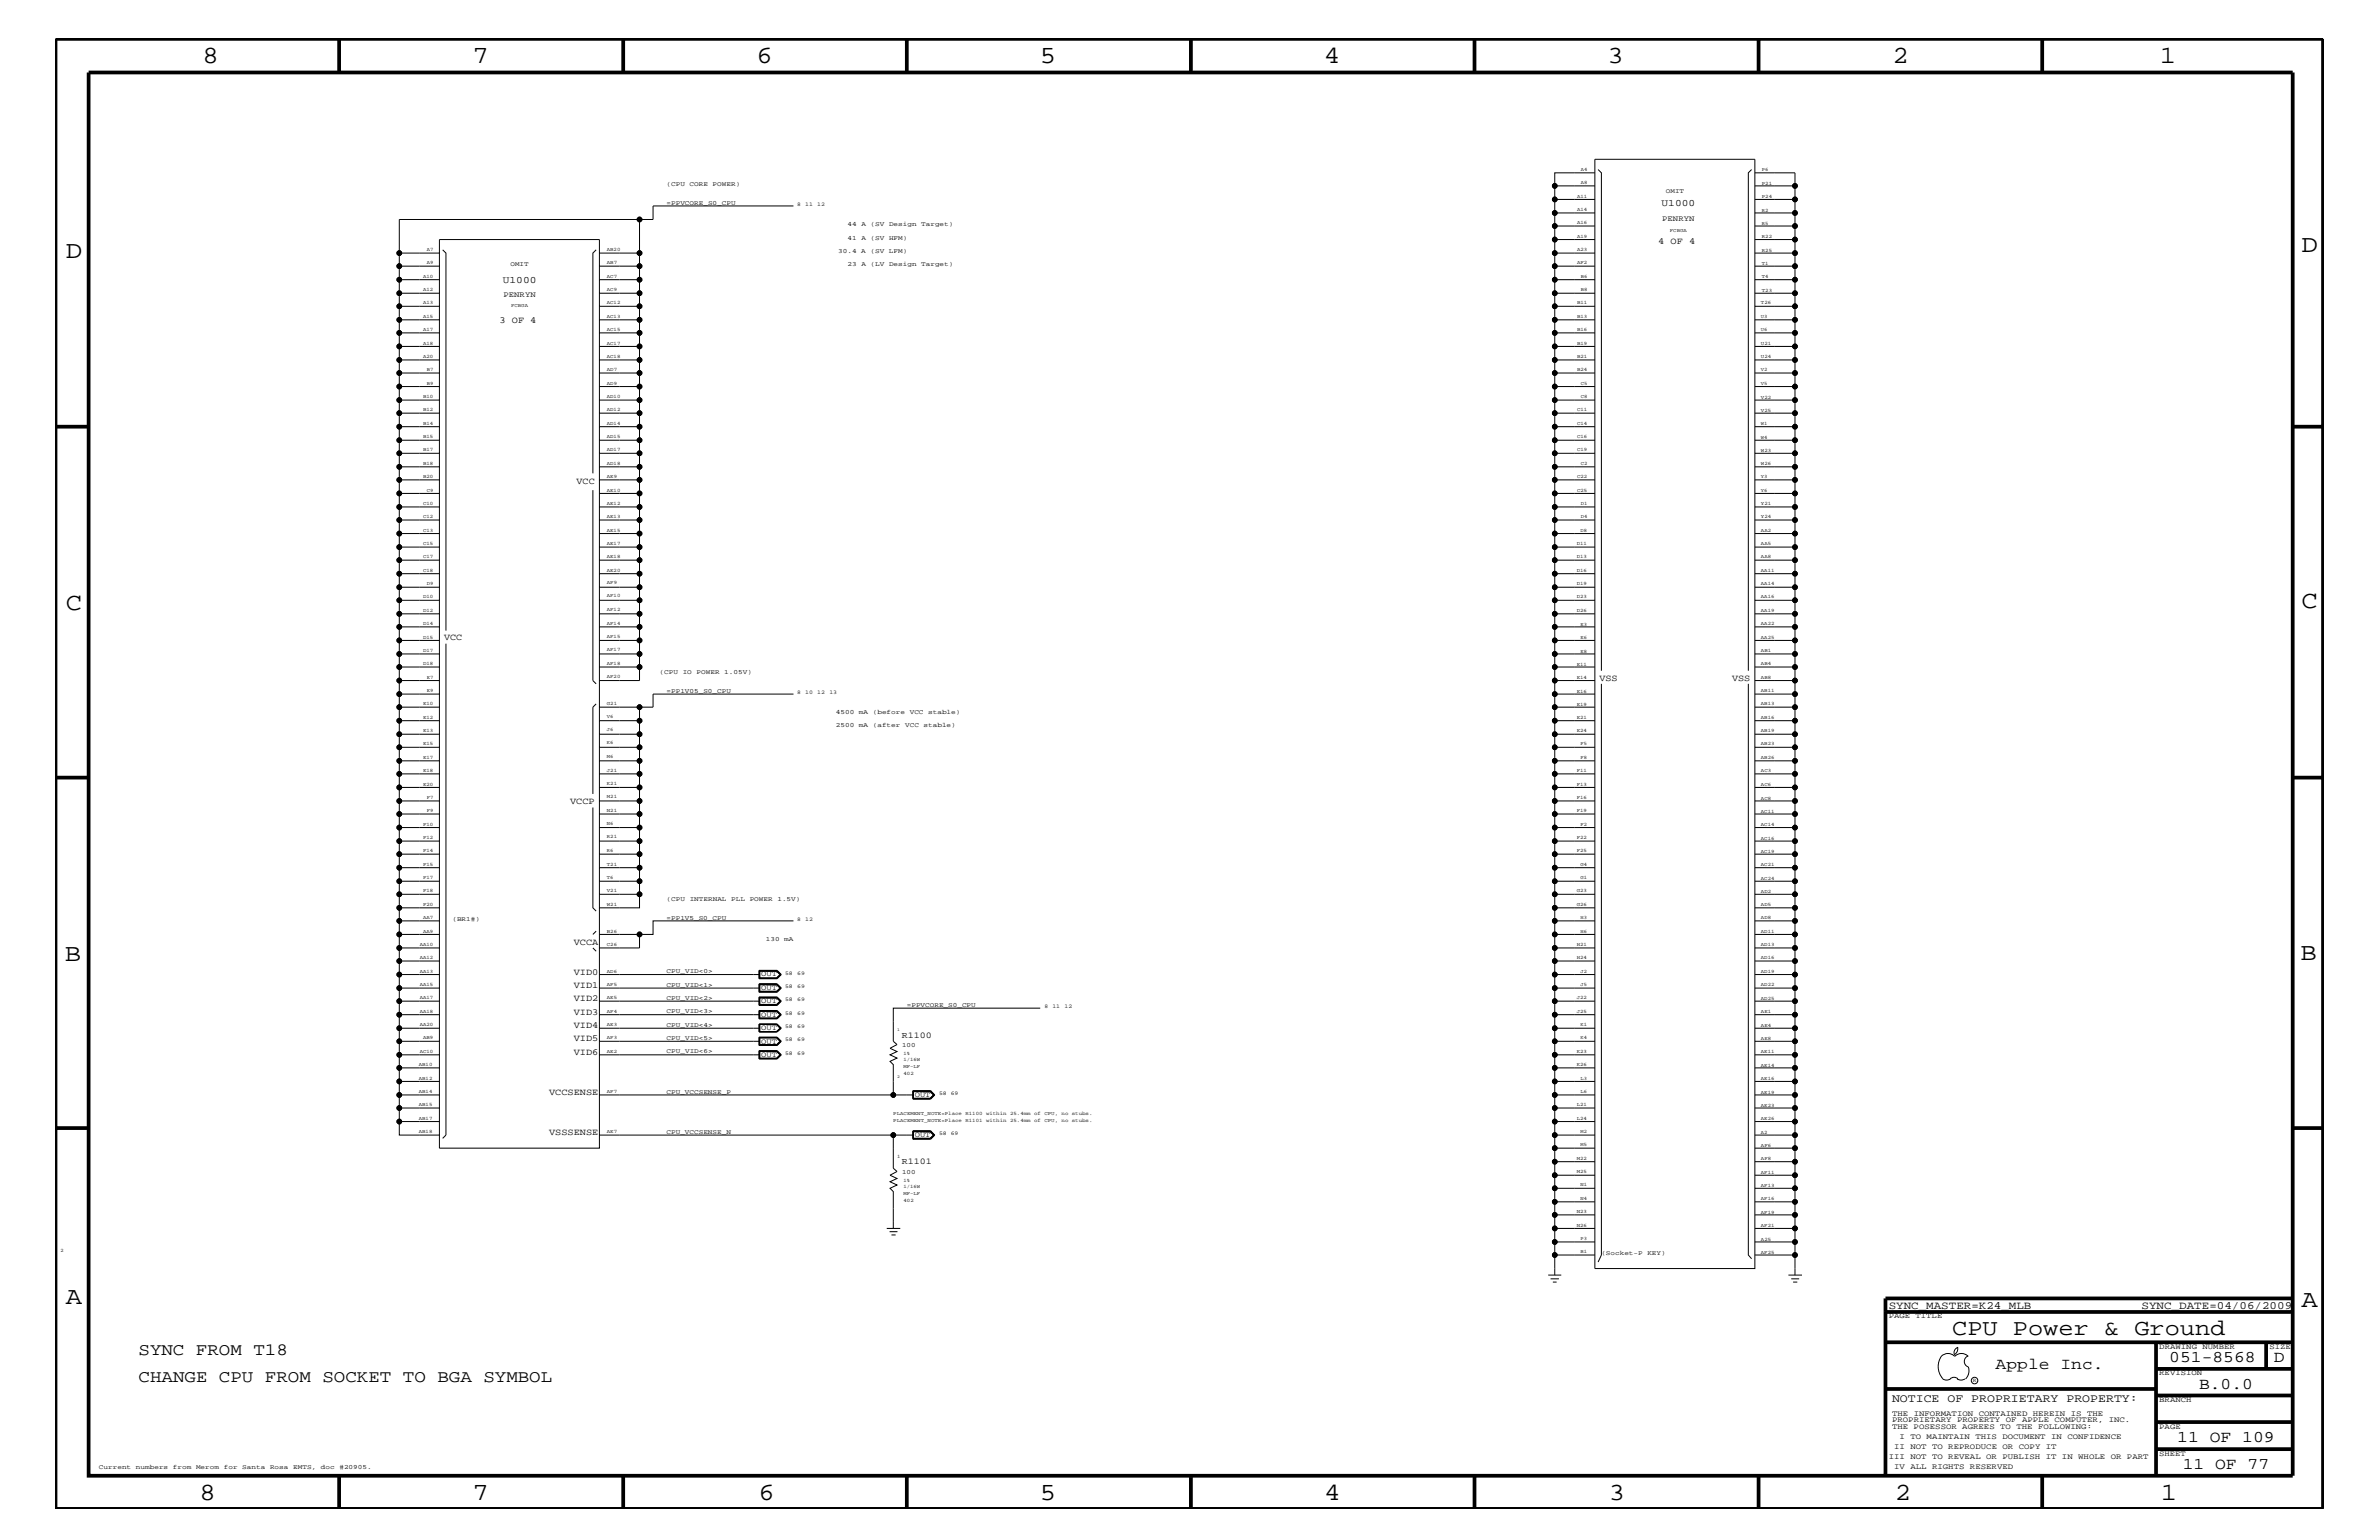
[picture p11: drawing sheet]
<svg xmlns="http://www.w3.org/2000/svg" width="432mm" height="279mm" viewBox="0 0 432 279" stroke-linecap="round" stroke-linejoin="round" font-family="sans-serif">
<defs><g id="words">
<g font-size="4.5">
<text x="36.7" y="11.5">8</text>
<text x="85.8" y="11.5">7</text>
<text x="137.3" y="11.5">6</text>
<text x="188.7" y="11.5">5</text>
<text x="240.3" y="11.5">4</text>
<text x="291.8" y="11.5">3</text>
<text x="343.5" y="11.5">2</text>
<text x="392" y="11.5">1</text>
<text x="11.9" y="46.8">D</text>
<text x="417.7" y="45.7">D</text>
<text x="11.9" y="110.6">C</text>
<text x="417.7" y="110.3">C</text>
<text x="11.8" y="174.3">B</text>
<text x="417.6" y="174.2">B</text>
<text x="11.9" y="236.7">A</text>
<text x="417.7" y="237.1">A</text>
<text x="36.2" y="272.1">8</text>
<text x="85.8" y="272.1">7</text>
<text x="137.7" y="272.1">6</text>
<text x="188.7" y="272.1">5</text>
<text x="240.4" y="272.1">4</text>
<text x="292" y="272.1">3</text>
<text x="343.9" y="272.1">2</text>
<text x="392.2" y="272.1">1</text>
</g>
<text font-size="4.1" x="354.3" y="242.3">CPU Power &amp; Ground</text>
<g font-size="3.1">
<text x="25.1" y="245.9">SYNC FROM T18</text>
<text x="25.1" y="250.7">CHANGE CPU FROM SOCKET TO BGA SYMBOL</text>
</g>
<g font-size="3">
<text x="362.2" y="248.4">Apple Inc.</text>
<text x="393.7" y="247.1">051-8568</text>
<text x="399.2" y="252">B.0.0</text>
<text x="412.7" y="247.1">D</text>
<text x="395.2" y="261.6">11 OF 109</text>
<text x="396.2" y="266.6">11 OF 77</text>
</g>
<text font-size="2.1" x="343.4" y="254.4">NOTICE OF PROPRIETARY PROPERTY:</text>
<g font-size="2">
<text x="342.8" y="237.4">SYNC_MASTER=K24_MLB</text>
<text x="388.7" y="237.4">SYNC_DATE=04/06/2009</text>
</g>
<g font-size="1.8">
<text x="301.6" y="37.5">U1000</text>
<text x="91.3" y="51.4">U1000</text>
</g>
<g font-size="1.7">
<text x="301" y="44.2">4 OF 4</text>
<text x="90.7" y="58.6">3 OF 4</text>
<text x="104.6" y="87.7">VCC</text>
<text x="80.6" y="116.2">VCC</text>
<text x="290.3" y="123.5">VSS</text>
<text x="314.4" y="123.5">VSS</text>
<text x="103.5" y="145.9">VCCP</text>
<text x="104.1" y="171.4">VCCA</text>
<text x="104.1" y="176.8">VID0</text>
<text x="104.1" y="179.3">VID1</text>
<text x="104.1" y="181.6">VID2</text>
<text x="104.1" y="184.1">VID3</text>
<text x="104.1" y="186.5">VID4</text>
<text x="104.1" y="188.9">VID5</text>
<text x="104.1" y="191.4">VID6</text>
<text x="99.7" y="198.7">VCCSENSE</text>
<text x="99.7" y="205.9">VSSSENSE</text>
</g>
<g font-size="1.6">
<text x="163.7" y="188.2">R1100</text>
<text x="163.7" y="211.3">R1101</text>
</g>
<g font-size="1.4">
<text x="301.7" y="40.1">PENRYN</text>
<text x="91.4" y="53.9">PENRYN</text>
<text x="138.2" y="177.2">OUT</text>
<text x="138.2" y="179.6">OUT</text>
<text x="138.2" y="182.1">OUT</text>
<text x="138.2" y="184.4">OUT</text>
<text x="138.2" y="186.9">OUT</text>
<text x="138.2" y="189.3">OUT</text>
<text x="138.2" y="191.7">OUT</text>
<text x="166" y="199">OUT</text>
<text x="166" y="206.3">OUT</text>
<text x="342.8" y="239.2">PAGE TITLE</text>
<text x="391.9" y="244.7">DRAWING NUMBER</text>
<text x="411.9" y="244.7">SIZE</text>
<text x="391.9" y="249.5">REVISION</text>
<text x="343.4" y="256.8">THE INFORMATION CONTAINED HEREIN IS THE</text>
<text x="391.9" y="254.4">BRANCH</text>
<text x="343.4" y="259.3">THE POSESSOR AGREES TO THE FOLLOWING:</text>
<text x="343.4" y="258">PROPRIETARY PROPERTY OF APPLE COMPUTER, INC.</text>
<text x="343.8" y="262.9">II NOT TO REPRODUCE OR COPY IT</text>
<text x="344.8" y="261.1">I TO MAINTAIN THIS DOCUMENT IN CONFIDENCE</text>
<text x="391.9" y="259.3">PAGE</text>
<text x="342.8" y="264.7">III NOT TO REVEAL OR PUBLISH IT IN WHOLE OR PART</text>
<text x="343.8" y="266.6">IV ALL RIGHTS RESERVED</text>
<text x="391.9" y="264.1">SHEET</text>
</g>
<g font-size="1.2">
<text x="121" y="33.7">(CPU</text>
<text x="125.2" y="33.7">CORE</text>
<text x="129.3" y="33.7">POWER)</text>
<text x="302.4" y="35">OMIT</text>
<text x="121" y="37.2">=PPVCORE_S0_CPU</text>
<text x="153.8" y="41">44</text>
<text x="156.3" y="41">A</text>
<text x="158" y="41">(SV Design</text>
<text x="167.2" y="41">Target)</text>
<text x="152.1" y="45.9">30.4</text>
<text x="153.8" y="43.5">41</text>
<text x="156.3" y="45.9">A</text>
<text x="156.3" y="43.5">A</text>
<text x="158" y="45.9">(SV LFM)</text>
<text x="158" y="43.5">(SV HFM)</text>
<text x="92.7" y="48.3">OMIT</text>
<text x="153.8" y="48.3">23</text>
<text x="156.3" y="48.3">A</text>
<text x="158" y="48.3">(LV Design</text>
<text x="167.2" y="48.3">Target)</text>
<text x="119.7" y="122.3">(CPU</text>
<text x="121" y="125.7">=PP1V05_S0_CPU</text>
<text x="123.9" y="122.3">IO</text>
<text x="126.4" y="122.3">POWER</text>
<text x="131.5" y="122.3">1.05V)</text>
<text x="151.7" y="129.6">4500</text>
<text x="151.7" y="131.9">2500</text>
<text x="155.9" y="129.6">mA</text>
<text x="155.9" y="131.9">mA</text>
<text x="158.4" y="129.6">(before</text>
<text x="158.4" y="131.9">(after</text>
<text x="164.3" y="131.9">VCC</text>
<text x="165.1" y="129.6">VCC</text>
<text x="167.6" y="131.9">stable)</text>
<text x="168.5" y="129.6">stable)</text>
<text x="82.1" y="167.1">(BR1#)</text>
<text x="121" y="163.5">(CPU</text>
<text x="121" y="166.9">=PP1V5_S0_CPU</text>
<text x="125.2" y="163.5">INTERNAL</text>
<text x="132.7" y="163.5">PLL</text>
<text x="136.1" y="163.5">POWER</text>
<text x="141.1" y="163.5">1.5V)</text>
<text x="139" y="170.7">130</text>
<text x="142.4" y="170.7">mA</text>
<text x="121" y="179">CPU_VID&lt;1&gt;</text>
<text x="121" y="176.6">CPU_VID&lt;0&gt;</text>
<text x="121" y="183.8">CPU_VID&lt;3&gt;</text>
<text x="121" y="181.4">CPU_VID&lt;2&gt;</text>
<text x="164.6" y="182.7">=PPVCORE_S0_CPU</text>
<text x="121" y="191.1">CPU_VID&lt;6&gt;</text>
<text x="121" y="188.7">CPU_VID&lt;5&gt;</text>
<text x="121" y="186.3">CPU_VID&lt;4&gt;</text>
<text x="163.7" y="190">100</text>
<text x="121" y="198.4">CPU_VCCSENSE_P</text>
<text x="121" y="205.7">CPU_VCCSENSE_N</text>
<text x="163.7" y="213">100</text>
<text x="290.7" y="227.7">(Socket-P</text>
<text x="299" y="227.7">KEY)</text>
<text x="17.9" y="266.6">Current</text>
<text x="24.7" y="266.6">numbers</text>
<text x="31.4" y="266.6">from</text>
<text x="35.6" y="266.6">Merom</text>
<text x="40.6" y="266.6">for</text>
<text x="44" y="266.6">Santa</text>
<text x="49" y="266.6">Rosa</text>
<text x="53.2" y="266.6">EMTS,</text>
<text x="58.2" y="266.6">doc</text>
<text x="61.6" y="266.6">#20905.</text>
</g>
<g font-size="1">
<text x="144.7" y="37.4">8</text>
<text x="146.1" y="37.4">11</text>
<text x="148.3" y="37.4">12</text>
<text x="144.7" y="125.9">8</text>
<text x="146.1" y="125.9">10</text>
<text x="148.3" y="125.9">12</text>
<text x="150.5" y="125.9">13</text>
<text x="144.7" y="167.1">8</text>
<text x="146.1" y="167.1">12</text>
<text x="142.5" y="176.8">58</text>
<text x="142.5" y="179.3">58</text>
<text x="144.7" y="176.8">69</text>
<text x="144.7" y="179.3">69</text>
<text x="142.5" y="181.6">58</text>
<text x="142.5" y="184.1">58</text>
<text x="144.7" y="181.6">69</text>
<text x="144.7" y="184.1">69</text>
<text x="189.6" y="182.9">8</text>
<text x="191" y="182.9">11</text>
<text x="193.2" y="182.9">12</text>
<text x="142.5" y="186.5">58</text>
<text x="142.5" y="188.9">58</text>
<text x="142.5" y="191.4">58</text>
<text x="144.7" y="186.5">69</text>
<text x="144.7" y="188.9">69</text>
<text x="144.7" y="191.4">69</text>
<text x="170.4" y="198.7">58 69</text>
<text x="170.4" y="205.9">58 69</text>
<text x="358.1" y="250.7">R</text>
</g>
<g font-size=".9">
<text x="286.3" y="35.8">A11</text>
<text x="286.9" y="31">A4</text>
<text x="286.9" y="33.4">A8</text>
<text x="319.8" y="31.1">P6</text>
<text x="319.8" y="33.6">P21</text>
<text x="319.8" y="35.9">P24</text>
<text x="286.3" y="38.2">A14</text>
<text x="286.3" y="40.7">A16</text>
<text x="319.8" y="38.4">R2</text>
<text x="319.8" y="40.8">R5</text>
<text x="77.5" y="45.5">A7</text>
<text x="77.5" y="47.9">A9</text>
<text x="110.2" y="47.9">AB7</text>
<text x="110.2" y="45.5">AB20</text>
<text x="286.3" y="43.1">A19</text>
<text x="286.3" y="47.9">AF2</text>
<text x="286.3" y="45.5">A23</text>
<text x="303.1" y="42.1">FCBGA</text>
<text x="319.8" y="43.2">R22</text>
<text x="319.8" y="45.7">R25</text>
<text x="76.8" y="50.4">A10</text>
<text x="76.8" y="52.8">A12</text>
<text x="110.2" y="50.4">AC7</text>
<text x="110.2" y="52.8">AC9</text>
<text x="286.9" y="52.8">B8</text>
<text x="286.9" y="50.4">B6</text>
<text x="319.8" y="48">T1</text>
<text x="319.8" y="52.9">T23</text>
<text x="319.8" y="50.5">T4</text>
<text x="76.8" y="55.2">A13</text>
<text x="76.8" y="57.7">A15</text>
<text x="92.8" y="55.7">FCBGA</text>
<text x="110.2" y="55.2">AC12</text>
<text x="110.2" y="57.7">AC13</text>
<text x="286.3" y="55.2">B11</text>
<text x="286.3" y="57.7">B13</text>
<text x="319.6" y="55.2">T26</text>
<text x="319.6" y="57.7">U3</text>
<text x="76.8" y="60.1">A17</text>
<text x="76.8" y="62.5">A18</text>
<text x="76.8" y="64.9">A20</text>
<text x="110.2" y="60.1">AC15</text>
<text x="110.2" y="62.5">AC17</text>
<text x="110.2" y="64.9">AC18</text>
<text x="286.3" y="60.1">B16</text>
<text x="286.3" y="64.9">B21</text>
<text x="286.3" y="62.5">B19</text>
<text x="319.6" y="60.1">U6</text>
<text x="319.6" y="62.5">U21</text>
<text x="319.6" y="64.9">U24</text>
<text x="77.5" y="67.3">B7</text>
<text x="77.5" y="69.8">B9</text>
<text x="110.2" y="67.3">AD7</text>
<text x="110.2" y="69.8">AD9</text>
<text x="286.3" y="67.3">B24</text>
<text x="286.9" y="69.8">C5</text>
<text x="319.6" y="67.3">V2</text>
<text x="319.6" y="69.8">V5</text>
<text x="76.8" y="77.1">B14</text>
<text x="76.8" y="74.6">B12</text>
<text x="76.8" y="72.2">B10</text>
<text x="110.2" y="72.2">AD10</text>
<text x="110.2" y="74.6">AD12</text>
<text x="110.2" y="77.1">AD14</text>
<text x="286.3" y="74.6">C11</text>
<text x="286.3" y="77.1">C14</text>
<text x="286.9" y="72.2">C8</text>
<text x="319.6" y="72.3">V22</text>
<text x="319.6" y="74.7">V25</text>
<text x="319.6" y="77.2">W1</text>
<text x="76.8" y="79.4">B15</text>
<text x="76.8" y="81.9">B17</text>
<text x="110.2" y="79.4">AD15</text>
<text x="110.2" y="81.9">AD17</text>
<text x="286.3" y="79.4">C16</text>
<text x="286.3" y="81.9">C19</text>
<text x="319.6" y="79.6">W4</text>
<text x="319.6" y="82">W23</text>
<text x="76.8" y="86.7">B20</text>
<text x="76.8" y="84.4">B18</text>
<text x="77.5" y="89.2">C9</text>
<text x="110.2" y="84.4">AD18</text>
<text x="110.2" y="86.7">AE9</text>
<text x="110.2" y="89.2">AE10</text>
<text x="286.3" y="89.2">C25</text>
<text x="286.3" y="86.7">C22</text>
<text x="286.9" y="84.4">C2</text>
<text x="319.6" y="84.4">W26</text>
<text x="319.6" y="86.7">Y3</text>
<text x="319.6" y="89.2">Y6</text>
<text x="76.8" y="91.6">C10</text>
<text x="76.8" y="94">C12</text>
<text x="110.2" y="91.6">AE12</text>
<text x="110.2" y="94">AE13</text>
<text x="286.9" y="94">D4</text>
<text x="286.9" y="91.6">D1</text>
<text x="319.6" y="91.6">Y21</text>
<text x="319.6" y="94">Y24</text>
<text x="76.8" y="98.8">C15</text>
<text x="76.8" y="101.3">C17</text>
<text x="76.8" y="96.5">C13</text>
<text x="110.2" y="96.5">AE15</text>
<text x="110.2" y="98.8">AE17</text>
<text x="110.2" y="101.3">AE18</text>
<text x="286.2" y="98.8">D11</text>
<text x="286.2" y="101.3">D13</text>
<text x="286.9" y="96.5">D8</text>
<text x="319.6" y="96.5">AA2</text>
<text x="319.6" y="98.8">AA5</text>
<text x="319.6" y="101.3">AA8</text>
<text x="76.8" y="103.7">C18</text>
<text x="77.5" y="106.1">D9</text>
<text x="110.2" y="103.7">AE20</text>
<text x="110.2" y="106">AF9</text>
<text x="286.2" y="103.7">D16</text>
<text x="286.2" y="106.1">D19</text>
<text x="319.6" y="103.7">AA11</text>
<text x="319.6" y="106.1">AA14</text>
<text x="76.8" y="111">D12</text>
<text x="76.8" y="113.4">D14</text>
<text x="76.8" y="108.6">D10</text>
<text x="110.2" y="108.4">AF10</text>
<text x="110.2" y="110.9">AF12</text>
<text x="110.2" y="113.3">AF14</text>
<text x="286.2" y="111">D26</text>
<text x="286.2" y="108.6">D23</text>
<text x="286.9" y="113.6">E3</text>
<text x="319.6" y="108.6">AA16</text>
<text x="319.6" y="111">AA19</text>
<text x="319.6" y="113.4">AA22</text>
<text x="76.8" y="115.9">D15</text>
<text x="76.8" y="118.2">D17</text>
<text x="110.2" y="115.7">AF15</text>
<text x="110.2" y="118.1">AF17</text>
<text x="286.9" y="115.9">E6</text>
<text x="286.9" y="118.4">E8</text>
<text x="319.6" y="115.9">AA25</text>
<text x="319.6" y="118.2">AB1</text>
<text x="76.8" y="120.7">D18</text>
<text x="77.5" y="123.1">E7</text>
<text x="77.5" y="125.5">E9</text>
<text x="110.2" y="120.6">AF18</text>
<text x="110.2" y="123">AF20</text>
<text x="286.2" y="120.8">E11</text>
<text x="286.2" y="123.2">E14</text>
<text x="286.2" y="125.7">E16</text>
<text x="319.6" y="120.7">AB4</text>
<text x="319.6" y="123.1">AB8</text>
<text x="319.6" y="125.5">AB11</text>
<text x="76.8" y="128">E10</text>
<text x="76.8" y="130.4">E12</text>
<text x="110.2" y="127.9">G21</text>
<text x="110.2" y="130.2">V6</text>
<text x="286.2" y="128">E19</text>
<text x="286.2" y="130.5">E21</text>
<text x="319.6" y="128">AB13</text>
<text x="319.6" y="130.4">AB16</text>
<text x="76.8" y="132.8">E13</text>
<text x="76.8" y="135.2">E15</text>
<text x="76.8" y="137.7">E17</text>
<text x="110.2" y="132.7">J6</text>
<text x="110.2" y="135.1">K6</text>
<text x="110.2" y="137.5">M6</text>
<text x="286.2" y="132.8">E24</text>
<text x="286.9" y="135.2">F5</text>
<text x="286.9" y="137.7">F8</text>
<text x="319.6" y="132.8">AB19</text>
<text x="319.6" y="135.2">AB23</text>
<text x="319.6" y="137.7">AB26</text>
<text x="76.8" y="140.1">E18</text>
<text x="76.8" y="142.5">E20</text>
<text x="110.2" y="140">J21</text>
<text x="110.2" y="142.4">K21</text>
<text x="286.2" y="140.1">F11</text>
<text x="286.2" y="142.5">F13</text>
<text x="319.6" y="140.1">AC3</text>
<text x="319.6" y="142.5">AC6</text>
<text x="76.8" y="149.8">F10</text>
<text x="77.5" y="144.9">F7</text>
<text x="77.5" y="147.3">F9</text>
<text x="110.2" y="144.8">M21</text>
<text x="110.2" y="147.3">N21</text>
<text x="110.2" y="149.6">N6</text>
<text x="286.2" y="144.9">F16</text>
<text x="286.2" y="147.3">F19</text>
<text x="286.9" y="149.8">F2</text>
<text x="319.6" y="145.1">AC8</text>
<text x="319.6" y="147.5">AC11</text>
<text x="319.6" y="149.9">AC14</text>
<text x="76.8" y="152.2">F12</text>
<text x="76.8" y="154.6">F14</text>
<text x="110.2" y="152.1">R21</text>
<text x="110.2" y="154.5">R6</text>
<text x="286.2" y="152.2">F22</text>
<text x="286.2" y="154.6">F25</text>
<text x="319.6" y="152.3">AC16</text>
<text x="319.6" y="154.7">AC19</text>
<text x="76.8" y="157.1">F15</text>
<text x="76.8" y="161.9">F18</text>
<text x="76.8" y="159.5">F17</text>
<text x="110.2" y="157.1">T21</text>
<text x="110.2" y="159.5">T6</text>
<text x="110.2" y="161.9">V21</text>
<text x="286.2" y="161.9">G23</text>
<text x="286.9" y="157.1">G4</text>
<text x="286.9" y="159.5">G1</text>
<text x="319.6" y="157.2">AC21</text>
<text x="319.6" y="159.6">AC24</text>
<text x="319.6" y="162">AD2</text>
<text x="76.8" y="164.4">F20</text>
<text x="76.8" y="166.7">AA7</text>
<text x="110.2" y="164.4">W21</text>
<text x="286.2" y="164.4">G26</text>
<text x="286.9" y="166.7">H3</text>
<text x="319.6" y="164.4">AD5</text>
<text x="319.6" y="166.7">AD8</text>
<text x="76.2" y="171.6">AA10</text>
<text x="76.8" y="169.2">AA9</text>
<text x="110.2" y="169.2">B26</text>
<text x="110.2" y="171.6">C26</text>
<text x="286.2" y="171.6">H21</text>
<text x="286.9" y="169.2">H6</text>
<text x="319.6" y="169.2">AD11</text>
<text x="319.6" y="171.6">AD13</text>
<text x="76.2" y="174">AA12</text>
<text x="76.2" y="176.5">AA13</text>
<text x="76.2" y="178.8">AA15</text>
<text x="110.2" y="176.5">AD6</text>
<text x="110.2" y="178.8">AF5</text>
<text x="286.2" y="174">H24</text>
<text x="286.9" y="176.5">J2</text>
<text x="286.9" y="178.8">J5</text>
<text x="319.6" y="174">AD16</text>
<text x="319.6" y="176.5">AD19</text>
<text x="319.6" y="178.8">AD22</text>
<text x="76.2" y="181.3">AA17</text>
<text x="76.2" y="183.8">AA18</text>
<text x="110.2" y="181.3">AE5</text>
<text x="110.2" y="183.8">AF4</text>
<text x="286.2" y="181.3">J22</text>
<text x="286.2" y="183.8">J25</text>
<text x="319.6" y="181.4">AD25</text>
<text x="319.6" y="183.8">AE1</text>
<text x="76.2" y="186.1">AA20</text>
<text x="76.2" y="191">AC10</text>
<text x="76.8" y="188.6">AB9</text>
<text x="110.2" y="186.1">AE3</text>
<text x="110.2" y="188.6">AF3</text>
<text x="110.2" y="191">AE2</text>
<text x="164" y="191.4">1%</text>
<text x="286.2" y="191">K23</text>
<text x="286.9" y="186.1">K1</text>
<text x="286.9" y="188.6">K4</text>
<text x="319.6" y="186.3">AE4</text>
<text x="319.6" y="188.7">AE8</text>
<text x="319.6" y="191.1">AE11</text>
<text x="76" y="193.4">AB10</text>
<text x="76" y="195.9">AB12</text>
<text x="164" y="192.6">1/16W</text>
<text x="164" y="195">402</text>
<text x="164" y="193.7">MF-LF</text>
<text x="286.2" y="193.4">K26</text>
<text x="286.9" y="195.9">L3</text>
<text x="319.6" y="193.6">AE14</text>
<text x="319.6" y="195.9">AE16</text>
<text x="76" y="198.2">AB14</text>
<text x="76" y="200.7">AB15</text>
<text x="76" y="203.1">AB17</text>
<text x="110.2" y="198.2">AF7</text>
<text x="162.1" y="203.5">PLACEMENT_NOTE=Place R1101 within 25.4mm of CPU, no stubs.</text>
<text x="162.1" y="202.3">PLACEMENT_NOTE=Place R1100 within 25.4mm of CPU, no stubs.</text>
<text x="286.2" y="200.7">L21</text>
<text x="286.2" y="203.1">L24</text>
<text x="286.9" y="198.2">L6</text>
<text x="319.6" y="198.4">AE19</text>
<text x="319.6" y="200.9">AE23</text>
<text x="319.6" y="203.2">AE26</text>
<text x="76" y="205.5">AB18</text>
<text x="110.2" y="205.5">AE7</text>
<text x="286.9" y="205.5">M2</text>
<text x="286.9" y="208">M5</text>
<text x="319.6" y="205.7">A2</text>
<text x="319.6" y="208.1">AF6</text>
<text x="162.8" y="210.2">1</text>
<text x="164" y="215.6">1/16W</text>
<text x="164" y="214.4">1%</text>
<text x="286.2" y="210.4">M22</text>
<text x="286.2" y="212.8">M25</text>
<text x="286.9" y="215.3">N1</text>
<text x="319.6" y="210.5">AF8</text>
<text x="319.6" y="213">AF11</text>
<text x="319.6" y="215.3">AF13</text>
<text x="164" y="218">402</text>
<text x="164" y="216.9">MF-LF</text>
<text x="286.2" y="220.1">N23</text>
<text x="286.9" y="217.7">N4</text>
<text x="319.6" y="217.8">AF16</text>
<text x="319.6" y="220.2">AF19</text>
<text x="11" y="227.1">2</text>
<text x="286.2" y="222.5">N26</text>
<text x="286.9" y="227.4">B1</text>
<text x="286.9" y="224.9">P3</text>
<text x="319.6" y="222.6">AF21</text>
<text x="319.6" y="225.1">A25</text>
<text x="319.6" y="227.5">AF25</text>
</g>
<g font-size=".8">
<text x="162.8" y="187.1">1</text>
<text x="162.8" y="195.6">2</text>
</g>
</g></defs>
<g fill="none" stroke="#000" stroke-width=".18">
<path d="M116.1 39.8v40.1M144 37.4h-25.5v2.4h-46v6.1M289.5 28.9h29v201.3h-29zM289.5 38.6h-7.3v2.4M289.5 36.2h-7.3v2.4M289.5 33.7h-7.3v2.5M289.5 31.4h-7.3v2.3M290.1 30.8l.6 .6v90.3M317.9 30.8l-.6 .6v90.3M318.5 31.4h7.3v199.9M318.5 36.2h7.3M318.5 33.7h7.3"/>
<path d="M318.5 38.6h7.3M79.8 43.5h29v164.8h-29zM79.8 58h-7.3v2.4M79.8 55.6h-7.3v2.4M79.8 53.2h-7.3v2.4M79.8 50.7h-7.3v2.5M79.8 48.3h-7.3v2.4M79.8 45.9h-7.3v2.4M80.3 45.3l.6 .6v68.5M108.2 45.3l-.6 .6v40M108.8 45.9h7.3M108.8 58h7.3"/>
<path d="M108.8 55.6h7.3M108.8 53.2h7.3M108.8 50.7h7.3M108.8 48.3h7.3M289.5 58h-7.3v2.4M289.5 55.6h-7.3v2.4M289.5 53.2h-7.3v2.4M289.5 50.7h-7.3v2.5M289.5 48.3h-7.3v2.4M289.5 45.9h-7.3v2.4M289.5 43.5h-7.3v2.4M289.5 41h-7.3v2.5"/>
<path d="M318.5 43.5h7.3M318.5 45.9h7.3M318.5 58h7.3M318.5 55.6h7.3M318.5 53.2h7.3M318.5 50.7h7.3M318.5 48.3h7.3M318.5 41h7.3M79.8 79.9h-7.3v2.3M79.8 77.4h-7.3v2.5M79.8 75h-7.3v2.4M79.8 72.6h-7.3v2.4"/>
<path d="M79.8 70.1h-7.3v2.5M79.8 67.7h-7.3v2.4M79.8 65.3h-7.3v2.4M79.8 62.9h-7.3v2.4M79.8 60.4h-7.3v2.5M108.8 67.7h7.3M108.8 65.3h7.3M108.8 62.9h7.3M108.8 79.9h7.3M108.8 77.4h7.3M108.8 75h7.3M108.8 72.6h7.3"/>
<path d="M108.8 70.1h7.3M108.8 60.4h7.3M116.1 79.9v2.3h-7.3M289.5 79.9h-7.3v2.3M289.5 77.4h-7.3v2.5M289.5 75h-7.3v2.4M289.5 72.6h-7.3v2.4M289.5 70.1h-7.3v2.5M289.5 67.7h-7.3v2.4M289.5 65.3h-7.3v2.4M289.5 62.9h-7.3v2.4M289.5 60.4h-7.3v2.5"/>
<path d="M318.5 67.7h7.3M318.5 65.3h7.3M318.5 62.9h7.3M318.5 79.9h7.3M318.5 77.4h7.3M318.5 75h7.3M318.5 72.6h7.3M318.5 70.1h7.3M318.5 60.4h7.3M79.8 99.3h-7.3v2.3M79.8 96.8h-7.3v2.5M79.8 94.3h-7.3v2.5"/>
<path d="M79.8 92h-7.3v2.3M79.8 89.5h-7.3v2.5M79.8 87.1h-7.3v2.4M79.8 84.7h-7.3v2.4M79.8 82.2h-7.3v2.5M107.6 88.9v34.6l.6 .6M108.8 84.7h7.3M108.8 89.5h7.3M108.8 94.3h7.3M108.8 99.3h7.3M116.1 84.7v2.4h-7.3M116.1 89.5v2.5h-7.3"/>
<path d="M116.1 94.3v2.5h-7.3M116.1 82.2v2.5M116.1 87.1v2.4M116.1 92v2.3M116.1 96.8v12.1M289.5 99.3h-7.3v2.3M289.5 96.8h-7.3v2.5M289.5 94.3h-7.3v2.5M289.5 92h-7.3v2.3M289.5 89.5h-7.3v2.5M289.5 87.1h-7.3v2.4M289.5 84.7h-7.3v2.4"/>
<path d="M289.5 82.2h-7.3v2.5M318.5 84.7h7.3M318.5 89.5h7.3M318.5 87.1h7.3M318.5 82.2h7.3M318.5 92h7.3M318.5 94.3h7.3M318.5 96.8h7.3M318.5 99.3h7.3M79.8 118.6h-7.3v2.4M79.8 116.2h-7.3v2.4M79.8 113.7h-7.3v2.5"/>
<path d="M79.8 111.4h-7.3v2.3M79.8 108.9h-7.3v2.5M79.8 106.5h-7.3v2.4M79.8 104.1h-7.3v2.4M79.8 101.6h-7.3v2.5M80.9 116.8v89.1l-.6 .6M108.8 106.5h7.3M108.8 118.6h7.3M108.8 116.2h7.3M108.8 113.7h7.3M108.8 108.9h7.3M108.8 104.1h7.3"/>
<path d="M108.8 101.6h7.3M116.1 108.9v2.5h-7.3M116.1 111.4v12.1h-7.3M289.5 118.6h-7.3v2.4M289.5 116.2h-7.3v2.4M289.5 113.7h-7.3v2.5M289.5 111.4h-7.3v2.3M289.5 108.9h-7.3v2.5M289.5 106.5h-7.3v2.4M289.5 104.1h-7.3v2.4M289.5 101.6h-7.3v2.5M318.5 106.5h7.3"/>
<path d="M318.5 118.6h7.3M318.5 116.2h7.3M318.5 113.7h7.3M318.5 111.4h7.3M318.5 108.9h7.3M318.5 104.1h7.3M318.5 101.6h7.3M79.8 138h-7.3v2.4M79.8 135.6h-7.3v2.4M79.8 133.2h-7.3v2.4M79.8 130.8h-7.3v2.4M79.8 128.3h-7.3v2.5"/>
<path d="M79.8 125.9h-7.3v2.4M79.8 123.5h-7.3v2.4M79.8 121h-7.3v2.5M108.2 127.7l-.6 .6v15.7M108.8 138h7.3v2.4M108.8 135.6h7.3v2.4M108.8 133.2h7.3v2.4M108.8 130.8h7.3v2.4M108.8 128.3h7.3v2.5M108.8 121h7.3M144 125.9h-25.5v2.4h-2.4M289.5 138h-7.3v2.4"/>
<path d="M289.5 135.6h-7.3v2.4M289.5 133.2h-7.3v2.4M289.5 130.8h-7.3v2.4M289.5 128.3h-7.3v2.5M289.5 125.9h-7.3v2.4M289.5 123.5h-7.3v2.4M289.5 121h-7.3v2.5M290.7 124.1v103.6l-.6 1.3M317.3 124.1v103.6l.6 .7M318.5 138h7.3M318.5 135.6h7.3M318.5 133.2h7.3"/>
<path d="M318.5 130.8h7.3M318.5 128.3h7.3M318.5 125.9h7.3M318.5 123.5h7.3M318.5 121h7.3M79.8 159.9h-7.3v2.3M79.8 157.4h-7.3v2.5M79.8 155h-7.3v2.4M79.8 152.6h-7.3v2.4M79.8 150.1h-7.3v2.5M79.8 147.7h-7.3v2.4M79.8 145.3h-7.3v2.4"/>
<path d="M79.8 142.9h-7.3v2.4M79.8 140.4h-7.3v2.5M107.6 146.5v18.2l.6 .6M108.8 159.9h7.3v2.3M108.8 157.4h7.3v2.5M108.8 155h7.3v2.4M108.8 147.7h7.3v4.9M108.8 142.9h7.3v4.8M108.8 152.6h7.3M108.8 150.1h7.3M108.8 145.3h7.3M108.8 140.4h7.3"/>
<path d="M116.1 140.4v2.5M116.1 152.6v2.4M289.5 159.9h-7.3v2.3M289.5 157.4h-7.3v2.5M289.5 155h-7.3v2.4M289.5 152.6h-7.3v2.4M289.5 150.1h-7.3v2.5M289.5 147.7h-7.3v2.4M289.5 145.3h-7.3v2.4M289.5 142.9h-7.3v2.4M289.5 140.4h-7.3v2.5M318.5 159.9h7.3"/>
<path d="M318.5 157.4h7.3M318.5 155h7.3M318.5 152.6h7.3M318.5 150.1h7.3M318.5 147.7h7.3M318.5 145.3h7.3M318.5 142.9h7.3M318.5 140.4h7.3M79.8 179.3h-7.3v2.3M79.8 176.8h-7.3v2.5M79.8 174.4h-7.3v2.4M79.8 172h-7.3v2.4"/>
<path d="M79.8 169.5h-7.3v2.5M79.8 167.1h-7.3v2.4M79.8 164.7h-7.3v2.4M79.8 162.2h-7.3v2.5M107.6 172l.6 .6M108.2 168.9l-.6 .6M108.8 162.2h7.3v2.5h-7.3M108.8 176.8h29.1M108.8 179.3h29.1M116.1 169.5v2.5h-7.3M137.8 176.1h3.3l.7 .7-.7 .8h-3.3zM137.8 178.5h3.3l.7 .8-.7 .7h-3.3z"/>
<path d="M137.8 178.5v1.4h3.2l.7-.6-.7-.8M137.8 179.9h3.2M137.8 178.6h3.2l.6 .7-.6 .6M137.9 176.2h3.1l.6 .6-.6 .6h-3.1zM137.9 179.9v-1.2h3.1l.6 .6-.6 .6M141 176.1h-3.2v1.4h3.2M141 176.1l.7 .7-.7 .7M141 176.1l.6 .7-.6 .7M144 167.1h-25.5v2.4h-9.7M289.5 179.3h-7.3v2.3M289.5 176.8h-7.3v2.5M289.5 174.4h-7.3v2.4"/>
<path d="M289.5 172h-7.3v2.4M289.5 169.5h-7.3v2.5M289.5 167.1h-7.3v2.4M289.5 164.7h-7.3v2.4M289.5 162.2h-7.3v2.5M318.5 176.8h7.3M318.5 179.3h7.3M318.5 174.4h7.3M318.5 172h7.3M318.5 169.5h7.3M318.5 167.1h7.3M318.5 164.7h7.3"/>
<path d="M318.5 162.2h7.3M79.8 198.7h-7.3v2.3M79.8 196.2h-7.3v2.5M79.8 193.7h-7.3v2.5M79.8 191.4h-7.3v2.3M79.8 188.9h-7.3v2.5M79.8 186.5h-7.3v2.4M79.8 184.1h-7.3v2.4M79.8 181.6h-7.3v2.5M108.8 181.6h29.1M108.8 184.1h29.1M108.8 186.5h29.1"/>
<path d="M108.8 188.9h29.1M108.8 191.4h29.1M108.8 198.7h53.3M137.8 180.9h3.3l.7 .7-.7 .8h-3.3zM137.8 183.3h3.3l.7 .8-.7 .8h-3.3zM137.8 185.8h3.3l.7 .7-.7 .7h-3.3zM137.8 188.2h3.3l.7 .7-.7 .8h-3.3zM137.8 190.6h3.3l.7 .8-.7 .7h-3.3zM137.8 182.4v-1.4h3.2l.7 .6-.7 .8M137.8 185.8v1.4M137.8 181h3.2M137.8 187.1h3.2"/>
<path d="M137.8 185.9h3.2M137.9 181v1.2h3.1l.6-.6-.6-.6M137.9 183.5h3.1l.6 .6-.6 .6h-3.1zM137.9 185.9v1.2M137.9 188.3h3.1l.6 .6-.6 .6h-3.1zM137.9 190.8h3.1l.6 .6-.6 .6h-3.1zM141 183.4h-3.2v1.4h3.2M141 188.2h-3.2v1.5M141 190.7h-3.2v1.4h3.2M141 181l.6 .6-.6 .7h-3.2M141 183.4l.7 .7-.7 .7M141 183.4l.6 .7-.6 .7"/>
<path d="M141 185.8l.7 .7-.7 .7M141 185.9l.6 .6-.6 .6M141 188.2l.6 .7-.6 .7h-3.2M141 188.2l.7 .7-.7 .8M141 190.7l.7 .7-.7 .7M141 190.7l.6 .7-.6 .7M165.7 197.9h3.2l.8 .8-.8 .7h-3.2zM165.8 199.3v-1.3h3l.7 .7-.7 .6M165.8 198.1h3l.6 .6-.6 .5h-3M168.9 197.9l.7 .8-.7 .6h-3.2M188.8 182.9h-26.7v6l.7 .6-1.3 .7 1.3 .6-1.3 .6 1.3 .6-1.3 .6 .6 .6v5.5h3.7M289.5 198.7h-7.3v2.3"/>
<path d="M289.5 196.2h-7.3v2.5M289.5 193.7h-7.3v2.5M289.5 191.4h-7.3v2.3M289.5 188.9h-7.3v2.5M289.5 186.5h-7.3v2.4M289.5 184.1h-7.3v2.4M289.5 181.6h-7.3v2.5M318.5 181.6h7.3M318.5 184.1h7.3M318.5 186.5h7.3M318.5 188.9h7.3M318.5 191.4h7.3"/>
<path d="M318.5 198.7h7.3M318.5 196.2h7.3M318.5 193.7h7.3M79.8 203.5h-7.3v2.4h7.3M79.8 201h-7.3v2.5M108.8 205.9h53.3M165.7 205.2h3.2l.8 .7-.8 .8h-3.2zM165.8 205.9h-3.7v6l.7 .6-1.3 .7 1.3 .6-1.3 .6 1.3 .6-1.3 .6 .6 .6v6.7M165.8 205.3h3l.7 .6-.7 .6h-3zM165.8 205.3h3l.6 .6-.6 .6M168.9 205.2l.7 .7-.7 .7h-3.2M289.5 218h-7.3v2.4"/>
<path d="M289.5 215.6h-7.3v2.4M289.5 213.2h-7.3v2.4M289.5 210.8h-7.3v2.4M289.5 208.3h-7.3v2.5M289.5 205.9h-7.3v2.4M289.5 203.5h-7.3v2.4M289.5 201h-7.3v2.5M318.5 205.9h7.3M318.5 203.5h7.3M318.5 201h7.3M318.5 208.3h7.3M318.5 210.8h7.3"/>
<path d="M318.5 213.2h7.3M318.5 215.6h7.3M318.5 218h7.3M161 222.9h2.4M161.5 223.5h1.4M161.8 224.1h.8M281 231.3h2.4M281.4 232h1.6M281.9 232.6h.6M289.5 227.7h-7.3v3.6M289.5 225.3h-7.3v2.4M289.5 222.9h-7.3v2.4"/>
<path d="M289.5 220.4h-7.3v2.5M318.5 222.9h7.3M318.5 220.4h7.3M318.5 225.3h7.3M318.5 227.7h7.3M324.6 231.3h2.5M325.1 232h1.5M325.5 232.6h.7M352.3 246.1a1.69 1.69 0 0 1 2.5 0 1.72 1.72 0 0 1 2.4 0M352.4 246a3.2 3.2 0 0 0 .4 4.3l.8 .1 .4-.2M354 250.2l.7-.3 .7 .3M355.2 250.2l.7 .2 .7-.2"/>
<path d="M355.3 244.4v.3a1.18 1.18 0 0 1-.6 1.1M355.4 244.4a.99 .99 0 0 0-.6 1.4M357.2 246a1.04 1.04 0 0 0-.7 1 1.04 1.04 0 0 0 .7 1M357.3 248l.1 .7a2.11 2.11 0 0 1-.6 1.5"/>
<circle cx="116.1" cy="39.8" r=".42"/>
<circle cx="282.2" cy="38.6" r=".42"/>
<circle cx="282.2" cy="36.2" r=".42"/>
<circle cx="282.2" cy="33.7" r=".42"/>
<circle cx="325.8" cy="38.6" r=".42"/>
<circle cx="325.8" cy="33.7" r=".42"/>
<circle cx="325.8" cy="36.2" r=".42"/>
<circle cx="72.5" cy="58" r=".42"/>
<circle cx="72.5" cy="48.3" r=".42"/>
<circle cx="72.5" cy="55.6" r=".42"/>
<circle cx="72.5" cy="45.9" r=".42"/>
<circle cx="72.5" cy="53.2" r=".42"/>
<circle cx="72.5" cy="50.7" r=".42"/>
<circle cx="116.1" cy="48.3" r=".42"/>
<circle cx="116.1" cy="55.6" r=".42"/>
<circle cx="116.1" cy="58" r=".42"/>
<circle cx="116.1" cy="50.7" r=".42"/>
<circle cx="116.1" cy="53.2" r=".42"/>
<circle cx="116.1" cy="45.9" r=".42"/>
<circle cx="282.2" cy="58" r=".42"/>
<circle cx="282.2" cy="55.6" r=".42"/>
<circle cx="282.2" cy="48.3" r=".42"/>
<circle cx="282.2" cy="41" r=".42"/>
<circle cx="282.2" cy="50.7" r=".42"/>
<circle cx="282.2" cy="45.9" r=".42"/>
<circle cx="282.2" cy="43.5" r=".42"/>
<circle cx="282.2" cy="53.2" r=".42"/>
<circle cx="325.8" cy="55.6" r=".42"/>
<circle cx="325.8" cy="58" r=".42"/>
<circle cx="325.8" cy="48.3" r=".42"/>
<circle cx="325.8" cy="45.9" r=".42"/>
<circle cx="325.8" cy="41" r=".42"/>
<circle cx="325.8" cy="50.7" r=".42"/>
<circle cx="325.8" cy="43.5" r=".42"/>
<circle cx="325.8" cy="53.2" r=".42"/>
<circle cx="72.5" cy="65.3" r=".42"/>
<circle cx="72.5" cy="75" r=".42"/>
<circle cx="72.5" cy="77.4" r=".42"/>
<circle cx="72.5" cy="79.9" r=".42"/>
<circle cx="72.5" cy="60.4" r=".42"/>
<circle cx="72.5" cy="67.7" r=".42"/>
<circle cx="72.5" cy="70.1" r=".42"/>
<circle cx="72.5" cy="72.6" r=".42"/>
<circle cx="72.5" cy="62.9" r=".42"/>
<circle cx="116.1" cy="65.3" r=".42"/>
<circle cx="116.1" cy="75" r=".42"/>
<circle cx="116.1" cy="62.9" r=".42"/>
<circle cx="116.1" cy="67.7" r=".42"/>
<circle cx="116.1" cy="70.1" r=".42"/>
<circle cx="116.1" cy="60.4" r=".42"/>
<circle cx="116.1" cy="72.6" r=".42"/>
<circle cx="116.1" cy="77.4" r=".42"/>
<circle cx="116.1" cy="79.9" r=".42"/>
<circle cx="282.2" cy="65.3" r=".42"/>
<circle cx="282.2" cy="75" r=".42"/>
<circle cx="282.2" cy="77.4" r=".42"/>
<circle cx="282.2" cy="60.4" r=".42"/>
<circle cx="282.2" cy="67.7" r=".42"/>
<circle cx="282.2" cy="70.1" r=".42"/>
<circle cx="282.2" cy="72.6" r=".42"/>
<circle cx="282.2" cy="62.9" r=".42"/>
<circle cx="282.2" cy="79.9" r=".42"/>
<circle cx="325.8" cy="75" r=".42"/>
<circle cx="325.8" cy="65.3" r=".42"/>
<circle cx="325.8" cy="62.9" r=".42"/>
<circle cx="325.8" cy="60.4" r=".42"/>
<circle cx="325.8" cy="70.1" r=".42"/>
<circle cx="325.8" cy="67.7" r=".42"/>
<circle cx="325.8" cy="77.4" r=".42"/>
<circle cx="325.8" cy="79.9" r=".42"/>
<circle cx="325.8" cy="72.6" r=".42"/>
<circle cx="72.5" cy="92" r=".42"/>
<circle cx="72.5" cy="82.2" r=".42"/>
<circle cx="72.5" cy="84.7" r=".42"/>
<circle cx="72.5" cy="96.8" r=".42"/>
<circle cx="72.5" cy="94.3" r=".42"/>
<circle cx="72.5" cy="89.5" r=".42"/>
<circle cx="72.5" cy="99.3" r=".42"/>
<circle cx="72.5" cy="87.1" r=".42"/>
<circle cx="116.1" cy="82.2" r=".42"/>
<circle cx="116.1" cy="92" r=".42"/>
<circle cx="116.1" cy="84.7" r=".42"/>
<circle cx="116.1" cy="87.1" r=".42"/>
<circle cx="116.1" cy="94.3" r=".42"/>
<circle cx="116.1" cy="99.3" r=".42"/>
<circle cx="116.1" cy="89.5" r=".42"/>
<circle cx="116.1" cy="96.8" r=".42"/>
<circle cx="282.2" cy="92" r=".42"/>
<circle cx="282.2" cy="84.7" r=".42"/>
<circle cx="282.2" cy="82.2" r=".42"/>
<circle cx="282.2" cy="94.3" r=".42"/>
<circle cx="282.2" cy="96.8" r=".42"/>
<circle cx="282.2" cy="89.5" r=".42"/>
<circle cx="282.2" cy="99.3" r=".42"/>
<circle cx="282.2" cy="87.1" r=".42"/>
<circle cx="325.8" cy="84.7" r=".42"/>
<circle cx="325.8" cy="92" r=".42"/>
<circle cx="325.8" cy="82.2" r=".42"/>
<circle cx="325.8" cy="94.3" r=".42"/>
<circle cx="325.8" cy="96.8" r=".42"/>
<circle cx="325.8" cy="99.3" r=".42"/>
<circle cx="325.8" cy="87.1" r=".42"/>
<circle cx="325.8" cy="89.5" r=".42"/>
<circle cx="72.5" cy="101.6" r=".42"/>
<circle cx="72.5" cy="111.4" r=".42"/>
<circle cx="72.5" cy="108.9" r=".42"/>
<circle cx="72.5" cy="118.6" r=".42"/>
<circle cx="72.5" cy="116.2" r=".42"/>
<circle cx="72.5" cy="104.1" r=".42"/>
<circle cx="72.5" cy="106.5" r=".42"/>
<circle cx="72.5" cy="113.7" r=".42"/>
<circle cx="116.1" cy="118.6" r=".42"/>
<circle cx="116.1" cy="101.6" r=".42"/>
<circle cx="116.1" cy="108.9" r=".42"/>
<circle cx="116.1" cy="111.4" r=".42"/>
<circle cx="116.1" cy="113.7" r=".42"/>
<circle cx="116.1" cy="116.2" r=".42"/>
<circle cx="116.1" cy="104.1" r=".42"/>
<circle cx="116.1" cy="106.5" r=".42"/>
<circle cx="282.2" cy="108.9" r=".42"/>
<circle cx="282.2" cy="111.4" r=".42"/>
<circle cx="282.2" cy="101.6" r=".42"/>
<circle cx="282.2" cy="118.6" r=".42"/>
<circle cx="282.2" cy="116.2" r=".42"/>
<circle cx="282.2" cy="113.7" r=".42"/>
<circle cx="282.2" cy="106.5" r=".42"/>
<circle cx="282.2" cy="104.1" r=".42"/>
<circle cx="325.8" cy="101.6" r=".42"/>
<circle cx="325.8" cy="118.6" r=".42"/>
<circle cx="325.8" cy="111.4" r=".42"/>
<circle cx="325.8" cy="108.9" r=".42"/>
<circle cx="325.8" cy="116.2" r=".42"/>
<circle cx="325.8" cy="113.7" r=".42"/>
<circle cx="325.8" cy="106.5" r=".42"/>
<circle cx="325.8" cy="104.1" r=".42"/>
<circle cx="72.5" cy="128.3" r=".42"/>
<circle cx="72.5" cy="138" r=".42"/>
<circle cx="72.5" cy="135.6" r=".42"/>
<circle cx="72.5" cy="133.2" r=".42"/>
<circle cx="72.5" cy="123.5" r=".42"/>
<circle cx="72.5" cy="121" r=".42"/>
<circle cx="72.5" cy="130.8" r=".42"/>
<circle cx="72.5" cy="125.9" r=".42"/>
<circle cx="116.1" cy="128.3" r=".42"/>
<circle cx="116.1" cy="138" r=".42"/>
<circle cx="116.1" cy="135.6" r=".42"/>
<circle cx="116.1" cy="121" r=".42"/>
<circle cx="116.1" cy="133.2" r=".42"/>
<circle cx="116.1" cy="130.8" r=".42"/>
<circle cx="282.2" cy="128.3" r=".42"/>
<circle cx="282.2" cy="135.6" r=".42"/>
<circle cx="282.2" cy="138" r=".42"/>
<circle cx="282.2" cy="121" r=".42"/>
<circle cx="282.2" cy="133.2" r=".42"/>
<circle cx="282.2" cy="130.8" r=".42"/>
<circle cx="282.2" cy="123.5" r=".42"/>
<circle cx="282.2" cy="125.9" r=".42"/>
<circle cx="325.8" cy="128.3" r=".42"/>
<circle cx="325.8" cy="135.6" r=".42"/>
<circle cx="325.8" cy="138" r=".42"/>
<circle cx="325.8" cy="123.5" r=".42"/>
<circle cx="325.8" cy="121" r=".42"/>
<circle cx="325.8" cy="125.9" r=".42"/>
<circle cx="325.8" cy="130.8" r=".42"/>
<circle cx="325.8" cy="133.2" r=".42"/>
<circle cx="72.5" cy="147.7" r=".42"/>
<circle cx="72.5" cy="145.3" r=".42"/>
<circle cx="72.5" cy="152.6" r=".42"/>
<circle cx="72.5" cy="142.9" r=".42"/>
<circle cx="72.5" cy="157.4" r=".42"/>
<circle cx="72.5" cy="155" r=".42"/>
<circle cx="72.5" cy="159.9" r=".42"/>
<circle cx="72.5" cy="140.4" r=".42"/>
<circle cx="72.5" cy="150.1" r=".42"/>
<circle cx="116.1" cy="145.3" r=".42"/>
<circle cx="116.1" cy="152.6" r=".42"/>
<circle cx="116.1" cy="155" r=".42"/>
<circle cx="116.1" cy="157.4" r=".42"/>
<circle cx="116.1" cy="147.7" r=".42"/>
<circle cx="116.1" cy="142.9" r=".42"/>
<circle cx="116.1" cy="159.9" r=".42"/>
<circle cx="116.1" cy="150.1" r=".42"/>
<circle cx="116.1" cy="140.4" r=".42"/>
<circle cx="282.2" cy="147.7" r=".42"/>
<circle cx="282.2" cy="152.6" r=".42"/>
<circle cx="282.2" cy="142.9" r=".42"/>
<circle cx="282.2" cy="145.3" r=".42"/>
<circle cx="282.2" cy="155" r=".42"/>
<circle cx="282.2" cy="157.4" r=".42"/>
<circle cx="282.2" cy="140.4" r=".42"/>
<circle cx="282.2" cy="150.1" r=".42"/>
<circle cx="282.2" cy="159.9" r=".42"/>
<circle cx="325.8" cy="142.9" r=".42"/>
<circle cx="325.8" cy="152.6" r=".42"/>
<circle cx="325.8" cy="147.7" r=".42"/>
<circle cx="325.8" cy="145.3" r=".42"/>
<circle cx="325.8" cy="155" r=".42"/>
<circle cx="325.8" cy="157.4" r=".42"/>
<circle cx="325.8" cy="140.4" r=".42"/>
<circle cx="325.8" cy="150.1" r=".42"/>
<circle cx="325.8" cy="159.9" r=".42"/>
<circle cx="72.5" cy="162.2" r=".42"/>
<circle cx="72.5" cy="179.3" r=".42"/>
<circle cx="72.5" cy="164.7" r=".42"/>
<circle cx="72.5" cy="169.5" r=".42"/>
<circle cx="72.5" cy="174.4" r=".42"/>
<circle cx="72.5" cy="172" r=".42"/>
<circle cx="72.5" cy="167.1" r=".42"/>
<circle cx="72.5" cy="176.8" r=".42"/>
<circle cx="116.1" cy="162.2" r=".42"/>
<circle cx="116.1" cy="169.5" r=".42"/>
<circle cx="282.2" cy="179.3" r=".42"/>
<circle cx="282.2" cy="162.2" r=".42"/>
<circle cx="282.2" cy="169.5" r=".42"/>
<circle cx="282.2" cy="172" r=".42"/>
<circle cx="282.2" cy="164.7" r=".42"/>
<circle cx="282.2" cy="174.4" r=".42"/>
<circle cx="282.2" cy="167.1" r=".42"/>
<circle cx="282.2" cy="176.8" r=".42"/>
<circle cx="325.8" cy="164.7" r=".42"/>
<circle cx="325.8" cy="162.2" r=".42"/>
<circle cx="325.8" cy="174.4" r=".42"/>
<circle cx="325.8" cy="169.5" r=".42"/>
<circle cx="325.8" cy="172" r=".42"/>
<circle cx="325.8" cy="179.3" r=".42"/>
<circle cx="325.8" cy="176.8" r=".42"/>
<circle cx="325.8" cy="167.1" r=".42"/>
<circle cx="72.5" cy="198.7" r=".42"/>
<circle cx="72.5" cy="184.1" r=".42"/>
<circle cx="72.5" cy="188.9" r=".42"/>
<circle cx="72.5" cy="181.6" r=".42"/>
<circle cx="72.5" cy="191.4" r=".42"/>
<circle cx="72.5" cy="196.2" r=".42"/>
<circle cx="72.5" cy="186.5" r=".42"/>
<circle cx="72.5" cy="193.7" r=".42"/>
<circle cx="162.1" cy="198.7" r=".42"/>
<circle cx="282.2" cy="198.7" r=".42"/>
<circle cx="282.2" cy="181.6" r=".42"/>
<circle cx="282.2" cy="196.2" r=".42"/>
<circle cx="282.2" cy="191.4" r=".42"/>
<circle cx="282.2" cy="184.1" r=".42"/>
<circle cx="282.2" cy="188.9" r=".42"/>
<circle cx="282.2" cy="186.5" r=".42"/>
<circle cx="282.2" cy="193.7" r=".42"/>
<circle cx="325.8" cy="198.7" r=".42"/>
<circle cx="325.8" cy="181.6" r=".42"/>
<circle cx="325.8" cy="196.2" r=".42"/>
<circle cx="325.8" cy="188.9" r=".42"/>
<circle cx="325.8" cy="191.4" r=".42"/>
<circle cx="325.8" cy="184.1" r=".42"/>
<circle cx="325.8" cy="186.5" r=".42"/>
<circle cx="325.8" cy="193.7" r=".42"/>
<circle cx="72.5" cy="201" r=".42"/>
<circle cx="72.5" cy="203.5" r=".42"/>
<circle cx="162.1" cy="205.9" r=".42"/>
<circle cx="282.2" cy="210.8" r=".42"/>
<circle cx="282.2" cy="205.9" r=".42"/>
<circle cx="282.2" cy="201" r=".42"/>
<circle cx="282.2" cy="208.3" r=".42"/>
<circle cx="282.2" cy="213.2" r=".42"/>
<circle cx="282.2" cy="215.6" r=".42"/>
<circle cx="282.2" cy="218" r=".42"/>
<circle cx="282.2" cy="203.5" r=".42"/>
<circle cx="325.8" cy="213.2" r=".42"/>
<circle cx="325.8" cy="201" r=".42"/>
<circle cx="325.8" cy="208.3" r=".42"/>
<circle cx="325.8" cy="205.9" r=".42"/>
<circle cx="325.8" cy="218" r=".42"/>
<circle cx="325.8" cy="210.8" r=".42"/>
<circle cx="325.8" cy="215.6" r=".42"/>
<circle cx="325.8" cy="203.5" r=".42"/>
<circle cx="282.2" cy="225.3" r=".42"/>
<circle cx="282.2" cy="220.4" r=".42"/>
<circle cx="282.2" cy="227.7" r=".42"/>
<circle cx="282.2" cy="222.9" r=".42"/>
<circle cx="325.8" cy="225.3" r=".42"/>
<circle cx="325.8" cy="220.4" r=".42"/>
<circle cx="325.8" cy="227.7" r=".42"/>
<circle cx="325.8" cy="222.9" r=".42"/>
<circle cx="358.4" cy="250.5" r=".59"/>
</g>
<g fill="none" stroke="#000" stroke-width=".68" stroke-linecap="butt">
<path d="M10.1 7.1h411.5v266.7h-411.5zM16.1 13.2h400v254.5h-400zM61.6 7.1v6.1M113.1 7.1v6.1M164.6 7.1v6.1M216.2 7.1v6.1M267.6 7.1v6.1M319.2 7.1v6.1M370.7 7.1v6.1M10.1 77.4h6M416.1 77.4h5.5M10.1 141.1h6"/>
<path d="M416.1 141.1h5.5M10.1 204.7h6M416.1 204.7h5.5M342.2 238h73.9M416.1 235.6h-73.9v32.1M342.2 243.5h73.9M342.2 252h49.1M391.3 243.5v24.2M391.3 258h24.8M391.3 253.2h24.8M391.3 248.4h24.8M411.3 243.5v4.9"/>
<path d="M61.6 267.7v6.1M113.1 267.7v6.1M164.6 267.7v6.1M216.2 268v5.8M267.6 267.7v6.1M319.2 267.7v6.1M370.7 267.7v6.1M391.3 262.9h24.8"/>
</g>
<g fill="#000">
<circle cx="116.1" cy="39.8" r=".42"/>
<circle cx="282.2" cy="38.6" r=".42"/>
<circle cx="282.2" cy="36.2" r=".42"/>
<circle cx="282.2" cy="33.7" r=".42"/>
<circle cx="325.8" cy="38.6" r=".42"/>
<circle cx="325.8" cy="33.7" r=".42"/>
<circle cx="325.8" cy="36.2" r=".42"/>
<circle cx="72.5" cy="58" r=".42"/>
<circle cx="72.5" cy="48.3" r=".42"/>
<circle cx="72.5" cy="55.6" r=".42"/>
<circle cx="72.5" cy="45.9" r=".42"/>
<circle cx="72.5" cy="53.2" r=".42"/>
<circle cx="72.5" cy="50.7" r=".42"/>
<circle cx="116.1" cy="48.3" r=".42"/>
<circle cx="116.1" cy="55.6" r=".42"/>
<circle cx="116.1" cy="58" r=".42"/>
<circle cx="116.1" cy="50.7" r=".42"/>
<circle cx="116.1" cy="53.2" r=".42"/>
<circle cx="116.1" cy="45.9" r=".42"/>
<circle cx="282.2" cy="58" r=".42"/>
<circle cx="282.2" cy="55.6" r=".42"/>
<circle cx="282.2" cy="48.3" r=".42"/>
<circle cx="282.2" cy="41" r=".42"/>
<circle cx="282.2" cy="50.7" r=".42"/>
<circle cx="282.2" cy="45.9" r=".42"/>
<circle cx="282.2" cy="43.5" r=".42"/>
<circle cx="282.2" cy="53.2" r=".42"/>
<circle cx="325.8" cy="55.6" r=".42"/>
<circle cx="325.8" cy="58" r=".42"/>
<circle cx="325.8" cy="48.3" r=".42"/>
<circle cx="325.8" cy="45.9" r=".42"/>
<circle cx="325.8" cy="41" r=".42"/>
<circle cx="325.8" cy="50.7" r=".42"/>
<circle cx="325.8" cy="43.5" r=".42"/>
<circle cx="325.8" cy="53.2" r=".42"/>
<circle cx="72.5" cy="65.3" r=".42"/>
<circle cx="72.5" cy="75" r=".42"/>
<circle cx="72.5" cy="77.4" r=".42"/>
<circle cx="72.5" cy="79.9" r=".42"/>
<circle cx="72.5" cy="60.4" r=".42"/>
<circle cx="72.5" cy="67.7" r=".42"/>
<circle cx="72.5" cy="70.1" r=".42"/>
<circle cx="72.5" cy="72.6" r=".42"/>
<circle cx="72.5" cy="62.9" r=".42"/>
<circle cx="116.1" cy="65.3" r=".42"/>
<circle cx="116.1" cy="75" r=".42"/>
<circle cx="116.1" cy="62.9" r=".42"/>
<circle cx="116.1" cy="67.7" r=".42"/>
<circle cx="116.1" cy="70.1" r=".42"/>
<circle cx="116.1" cy="60.4" r=".42"/>
<circle cx="116.1" cy="72.6" r=".42"/>
<circle cx="116.1" cy="77.4" r=".42"/>
<circle cx="116.1" cy="79.9" r=".42"/>
<circle cx="282.2" cy="65.3" r=".42"/>
<circle cx="282.2" cy="75" r=".42"/>
<circle cx="282.2" cy="77.4" r=".42"/>
<circle cx="282.2" cy="60.4" r=".42"/>
<circle cx="282.2" cy="67.7" r=".42"/>
<circle cx="282.2" cy="70.1" r=".42"/>
<circle cx="282.2" cy="72.6" r=".42"/>
<circle cx="282.2" cy="62.9" r=".42"/>
<circle cx="282.2" cy="79.9" r=".42"/>
<circle cx="325.8" cy="75" r=".42"/>
<circle cx="325.8" cy="65.3" r=".42"/>
<circle cx="325.8" cy="62.9" r=".42"/>
<circle cx="325.8" cy="60.4" r=".42"/>
<circle cx="325.8" cy="70.1" r=".42"/>
<circle cx="325.8" cy="67.7" r=".42"/>
<circle cx="325.8" cy="77.4" r=".42"/>
<circle cx="325.8" cy="79.9" r=".42"/>
<circle cx="325.8" cy="72.6" r=".42"/>
<circle cx="72.5" cy="92" r=".42"/>
<circle cx="72.5" cy="82.2" r=".42"/>
<circle cx="72.5" cy="84.7" r=".42"/>
<circle cx="72.5" cy="96.8" r=".42"/>
<circle cx="72.5" cy="94.3" r=".42"/>
<circle cx="72.5" cy="89.5" r=".42"/>
<circle cx="72.5" cy="99.3" r=".42"/>
<circle cx="72.5" cy="87.1" r=".42"/>
<circle cx="116.1" cy="82.2" r=".42"/>
<circle cx="116.1" cy="92" r=".42"/>
<circle cx="116.1" cy="84.7" r=".42"/>
<circle cx="116.1" cy="87.1" r=".42"/>
<circle cx="116.1" cy="94.3" r=".42"/>
<circle cx="116.1" cy="99.3" r=".42"/>
<circle cx="116.1" cy="89.5" r=".42"/>
<circle cx="116.1" cy="96.8" r=".42"/>
<circle cx="282.2" cy="92" r=".42"/>
<circle cx="282.2" cy="84.7" r=".42"/>
<circle cx="282.2" cy="82.2" r=".42"/>
<circle cx="282.2" cy="94.3" r=".42"/>
<circle cx="282.2" cy="96.8" r=".42"/>
<circle cx="282.2" cy="89.5" r=".42"/>
<circle cx="282.2" cy="99.3" r=".42"/>
<circle cx="282.2" cy="87.1" r=".42"/>
<circle cx="325.8" cy="84.7" r=".42"/>
<circle cx="325.8" cy="92" r=".42"/>
<circle cx="325.8" cy="82.2" r=".42"/>
<circle cx="325.8" cy="94.3" r=".42"/>
<circle cx="325.8" cy="96.8" r=".42"/>
<circle cx="325.8" cy="99.3" r=".42"/>
<circle cx="325.8" cy="87.1" r=".42"/>
<circle cx="325.8" cy="89.5" r=".42"/>
<circle cx="72.5" cy="101.6" r=".42"/>
<circle cx="72.5" cy="111.4" r=".42"/>
<circle cx="72.5" cy="108.9" r=".42"/>
<circle cx="72.5" cy="118.6" r=".42"/>
<circle cx="72.5" cy="116.2" r=".42"/>
<circle cx="72.5" cy="104.1" r=".42"/>
<circle cx="72.5" cy="106.5" r=".42"/>
<circle cx="72.5" cy="113.7" r=".42"/>
<circle cx="116.1" cy="118.6" r=".42"/>
<circle cx="116.1" cy="101.6" r=".42"/>
<circle cx="116.1" cy="108.9" r=".42"/>
<circle cx="116.1" cy="111.4" r=".42"/>
<circle cx="116.1" cy="113.7" r=".42"/>
<circle cx="116.1" cy="116.2" r=".42"/>
<circle cx="116.1" cy="104.1" r=".42"/>
<circle cx="116.1" cy="106.5" r=".42"/>
<circle cx="282.2" cy="108.9" r=".42"/>
<circle cx="282.2" cy="111.4" r=".42"/>
<circle cx="282.2" cy="101.6" r=".42"/>
<circle cx="282.2" cy="118.6" r=".42"/>
<circle cx="282.2" cy="116.2" r=".42"/>
<circle cx="282.2" cy="113.7" r=".42"/>
<circle cx="282.2" cy="106.5" r=".42"/>
<circle cx="282.2" cy="104.1" r=".42"/>
<circle cx="325.8" cy="101.6" r=".42"/>
<circle cx="325.8" cy="118.6" r=".42"/>
<circle cx="325.8" cy="111.4" r=".42"/>
<circle cx="325.8" cy="108.9" r=".42"/>
<circle cx="325.8" cy="116.2" r=".42"/>
<circle cx="325.8" cy="113.7" r=".42"/>
<circle cx="325.8" cy="106.5" r=".42"/>
<circle cx="325.8" cy="104.1" r=".42"/>
<circle cx="72.5" cy="128.3" r=".42"/>
<circle cx="72.5" cy="138" r=".42"/>
<circle cx="72.5" cy="135.6" r=".42"/>
<circle cx="72.5" cy="133.2" r=".42"/>
<circle cx="72.5" cy="123.5" r=".42"/>
<circle cx="72.5" cy="121" r=".42"/>
<circle cx="72.5" cy="130.8" r=".42"/>
<circle cx="72.5" cy="125.9" r=".42"/>
<circle cx="116.1" cy="128.3" r=".42"/>
<circle cx="116.1" cy="138" r=".42"/>
<circle cx="116.1" cy="135.6" r=".42"/>
<circle cx="116.1" cy="121" r=".42"/>
<circle cx="116.1" cy="133.2" r=".42"/>
<circle cx="116.1" cy="130.8" r=".42"/>
<circle cx="282.2" cy="128.3" r=".42"/>
<circle cx="282.2" cy="135.6" r=".42"/>
<circle cx="282.2" cy="138" r=".42"/>
<circle cx="282.2" cy="121" r=".42"/>
<circle cx="282.2" cy="133.2" r=".42"/>
<circle cx="282.2" cy="130.8" r=".42"/>
<circle cx="282.2" cy="123.5" r=".42"/>
<circle cx="282.2" cy="125.9" r=".42"/>
<circle cx="325.8" cy="128.3" r=".42"/>
<circle cx="325.8" cy="135.6" r=".42"/>
<circle cx="325.8" cy="138" r=".42"/>
<circle cx="325.8" cy="123.5" r=".42"/>
<circle cx="325.8" cy="121" r=".42"/>
<circle cx="325.8" cy="125.9" r=".42"/>
<circle cx="325.8" cy="130.8" r=".42"/>
<circle cx="325.8" cy="133.2" r=".42"/>
<circle cx="72.5" cy="147.7" r=".42"/>
<circle cx="72.5" cy="145.3" r=".42"/>
<circle cx="72.5" cy="152.6" r=".42"/>
<circle cx="72.5" cy="142.9" r=".42"/>
<circle cx="72.5" cy="157.4" r=".42"/>
<circle cx="72.5" cy="155" r=".42"/>
<circle cx="72.5" cy="159.9" r=".42"/>
<circle cx="72.5" cy="140.4" r=".42"/>
<circle cx="72.5" cy="150.1" r=".42"/>
<circle cx="116.1" cy="145.3" r=".42"/>
<circle cx="116.1" cy="152.6" r=".42"/>
<circle cx="116.1" cy="155" r=".42"/>
<circle cx="116.1" cy="157.4" r=".42"/>
<circle cx="116.1" cy="147.7" r=".42"/>
<circle cx="116.1" cy="142.9" r=".42"/>
<circle cx="116.1" cy="159.9" r=".42"/>
<circle cx="116.1" cy="150.1" r=".42"/>
<circle cx="116.1" cy="140.4" r=".42"/>
<circle cx="282.2" cy="147.7" r=".42"/>
<circle cx="282.2" cy="152.6" r=".42"/>
<circle cx="282.2" cy="142.9" r=".42"/>
<circle cx="282.2" cy="145.3" r=".42"/>
<circle cx="282.2" cy="155" r=".42"/>
<circle cx="282.2" cy="157.4" r=".42"/>
<circle cx="282.2" cy="140.4" r=".42"/>
<circle cx="282.2" cy="150.1" r=".42"/>
<circle cx="282.2" cy="159.9" r=".42"/>
<circle cx="325.8" cy="142.9" r=".42"/>
<circle cx="325.8" cy="152.6" r=".42"/>
<circle cx="325.8" cy="147.7" r=".42"/>
<circle cx="325.8" cy="145.3" r=".42"/>
<circle cx="325.8" cy="155" r=".42"/>
<circle cx="325.8" cy="157.4" r=".42"/>
<circle cx="325.8" cy="140.4" r=".42"/>
<circle cx="325.8" cy="150.1" r=".42"/>
<circle cx="325.8" cy="159.9" r=".42"/>
<circle cx="72.5" cy="162.2" r=".42"/>
<circle cx="72.5" cy="179.3" r=".42"/>
<circle cx="72.5" cy="164.7" r=".42"/>
<circle cx="72.5" cy="169.5" r=".42"/>
<circle cx="72.5" cy="174.4" r=".42"/>
<circle cx="72.5" cy="172" r=".42"/>
<circle cx="72.5" cy="167.1" r=".42"/>
<circle cx="72.5" cy="176.8" r=".42"/>
<circle cx="116.1" cy="162.2" r=".42"/>
<circle cx="116.1" cy="169.5" r=".42"/>
<circle cx="282.2" cy="179.3" r=".42"/>
<circle cx="282.2" cy="162.2" r=".42"/>
<circle cx="282.2" cy="169.5" r=".42"/>
<circle cx="282.2" cy="172" r=".42"/>
<circle cx="282.2" cy="164.7" r=".42"/>
<circle cx="282.2" cy="174.4" r=".42"/>
<circle cx="282.2" cy="167.1" r=".42"/>
<circle cx="282.2" cy="176.8" r=".42"/>
<circle cx="325.8" cy="164.7" r=".42"/>
<circle cx="325.8" cy="162.2" r=".42"/>
<circle cx="325.8" cy="174.4" r=".42"/>
<circle cx="325.8" cy="169.5" r=".42"/>
<circle cx="325.8" cy="172" r=".42"/>
<circle cx="325.8" cy="179.3" r=".42"/>
<circle cx="325.8" cy="176.8" r=".42"/>
<circle cx="325.8" cy="167.1" r=".42"/>
<circle cx="72.5" cy="198.7" r=".42"/>
<circle cx="72.5" cy="184.1" r=".42"/>
<circle cx="72.5" cy="188.9" r=".42"/>
<circle cx="72.5" cy="181.6" r=".42"/>
<circle cx="72.5" cy="191.4" r=".42"/>
<circle cx="72.5" cy="196.2" r=".42"/>
<circle cx="72.5" cy="186.5" r=".42"/>
<circle cx="72.5" cy="193.7" r=".42"/>
<circle cx="162.1" cy="198.7" r=".42"/>
<circle cx="282.2" cy="198.7" r=".42"/>
<circle cx="282.2" cy="181.6" r=".42"/>
<circle cx="282.2" cy="196.2" r=".42"/>
<circle cx="282.2" cy="191.4" r=".42"/>
<circle cx="282.2" cy="184.1" r=".42"/>
<circle cx="282.2" cy="188.9" r=".42"/>
<circle cx="282.2" cy="186.5" r=".42"/>
<circle cx="282.2" cy="193.7" r=".42"/>
<circle cx="325.8" cy="198.7" r=".42"/>
<circle cx="325.8" cy="181.6" r=".42"/>
<circle cx="325.8" cy="196.2" r=".42"/>
<circle cx="325.8" cy="188.9" r=".42"/>
<circle cx="325.8" cy="191.4" r=".42"/>
<circle cx="325.8" cy="184.1" r=".42"/>
<circle cx="325.8" cy="186.5" r=".42"/>
<circle cx="325.8" cy="193.7" r=".42"/>
<circle cx="72.5" cy="201" r=".42"/>
<circle cx="72.5" cy="203.5" r=".42"/>
<circle cx="162.1" cy="205.9" r=".42"/>
<circle cx="282.2" cy="210.8" r=".42"/>
<circle cx="282.2" cy="205.9" r=".42"/>
<circle cx="282.2" cy="201" r=".42"/>
<circle cx="282.2" cy="208.3" r=".42"/>
<circle cx="282.2" cy="213.2" r=".42"/>
<circle cx="282.2" cy="215.6" r=".42"/>
<circle cx="282.2" cy="218" r=".42"/>
<circle cx="282.2" cy="203.5" r=".42"/>
<circle cx="325.8" cy="213.2" r=".42"/>
<circle cx="325.8" cy="201" r=".42"/>
<circle cx="325.8" cy="208.3" r=".42"/>
<circle cx="325.8" cy="205.9" r=".42"/>
<circle cx="325.8" cy="218" r=".42"/>
<circle cx="325.8" cy="210.8" r=".42"/>
<circle cx="325.8" cy="215.6" r=".42"/>
<circle cx="325.8" cy="203.5" r=".42"/>
<circle cx="282.2" cy="225.3" r=".42"/>
<circle cx="282.2" cy="220.4" r=".42"/>
<circle cx="282.2" cy="227.7" r=".42"/>
<circle cx="282.2" cy="222.9" r=".42"/>
<circle cx="325.8" cy="225.3" r=".42"/>
<circle cx="325.8" cy="220.4" r=".42"/>
<circle cx="325.8" cy="227.7" r=".42"/>
<circle cx="325.8" cy="222.9" r=".42"/>
</g>
<use href="#words"/>
</svg>
